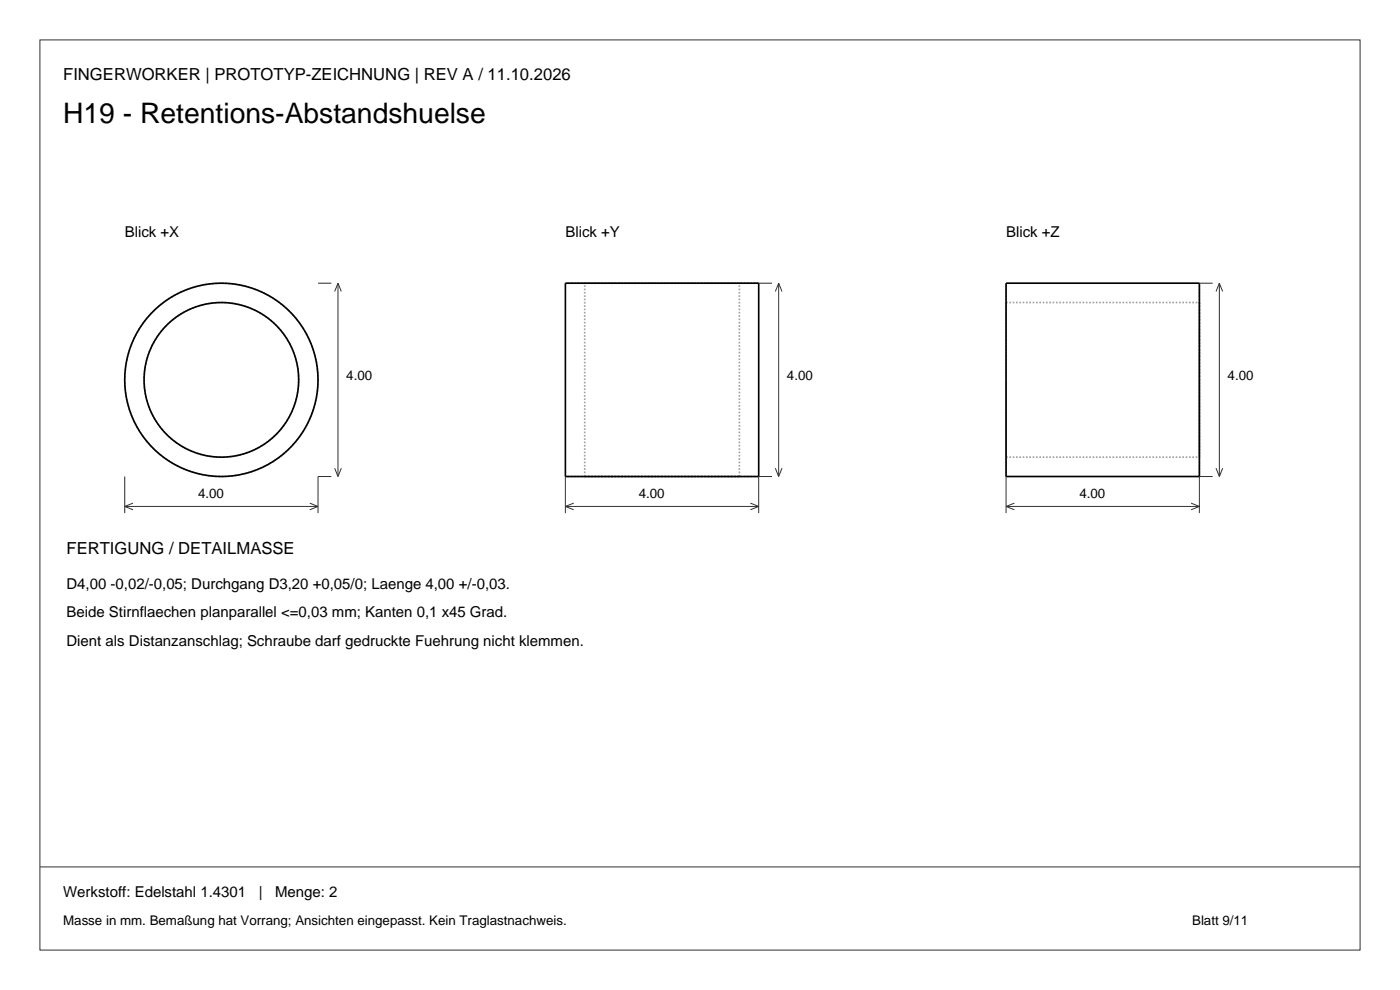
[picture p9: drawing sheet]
<svg xmlns="http://www.w3.org/2000/svg" width="297mm" height="210mm" viewBox="0 0 297 210" stroke-linecap="round" stroke-linejoin="round" font-family="sans-serif">
<defs><g id="words">
<text font-size="6" x="13.4" y="26.1">H19 - Retentions-Abstandshuelse</text>
<g font-size="3.5">
<text x="13.4" y="16.9">FINGERWORKER | PROTOTYP-ZEICHNUNG | REV A / 11.10.2026</text>
<text x="14.1" y="117.6">FERTIGUNG / DETAILMASSE</text>
</g>
<g font-size="3.2">
<text x="26.5" y="50.2">Blick +X</text>
<text x="119.9" y="50.2">Blick +Y</text>
<text x="213.4" y="50.2">Blick +Z</text>
<text x="14.1" y="125">D4,00 -0,02/-0,05; Durchgang D3,20 +0,05/0; Laenge 4,00 +/-0,03.</text>
<text x="14.1" y="131">Beide Stirnflaechen planparallel &lt;=0,03 mm; Kanten 0,1 x45 Grad.</text>
<text x="14.1" y="137">Dient als Distanzanschlag; Schraube darf gedruckte Fuehrung nicht klemmen.</text>
<text x="13.4" y="190.2">Werkstoff: Edelstahl 1.4301</text>
<text x="54.9" y="190.2">|</text>
<text x="58.4" y="190.2">Menge: 2</text>
</g>
<g font-size="2.8">
<text x="73.5" y="80.6">4.00</text>
<text x="167" y="80.6">4.00</text>
<text x="260.4" y="80.6">4.00</text>
<text x="42" y="105.7">4.00</text>
<text x="135.5" y="105.7">4.00</text>
<text x="229" y="105.7">4.00</text>
<text x="13.4" y="196.2">Masse in mm. Bemaßung hat Vorrang; Ansichten eingepasst. Kein Traglastnachweis.</text>
<text x="252.9" y="196.2">Blatt 9/11</text>
</g>
</g></defs>
<g fill="none" stroke="#26333b" stroke-width=".21">
<path d="M8.5 8.5h280v193h-280zM67.5 60.1h2.8M71.7 60.1v41M71.7 60.1l.7 1.7M71.7 60.1l-.7 1.7M161 60.1h2.8M165.2 60.1v41M165.2 60.1l.7 1.7M165.2 60.1l-.7 1.7M254.4 60.1h2.9M258.7 60.1v41M258.7 60.1l.7 1.7"/>
<path d="M258.7 60.1l-.7 1.7M71 99.3l.7 1.8M72.4 99.3l-.7 1.8M164.5 99.3l.7 1.8M165.9 99.3l-.7 1.8M258 99.3l.7 1.8M259.4 99.3l-.7 1.8M26.5 101.1v7.7M26.5 107.4h41M26.5 107.4l1.7 .7M28.2 106.7l-1.7 .7M65.7 106.7l1.8 .7"/>
<path d="M67.5 107.4l-1.8 .7M70.3 101.1h-2.8v7.7M119.9 107.4h41.1M119.9 101.1v7.7M119.9 107.4l1.8 .7M121.7 106.7l-1.8 .7M159.2 106.7l1.8 .7M161 107.4l-1.8 .7M163.8 101.1h-2.8v7.7M213.4 107.4h41M213.4 101.1v7.7M213.4 107.4l1.8 .7"/>
<path d="M215.2 106.7l-1.8 .7M252.7 106.7l1.7 .7M254.4 107.4l-1.7 .7M257.3 101.1h-2.9v7.7M8.5 183.9h280"/>
</g>
<g fill="none" stroke="#a0a0a0" stroke-width=".35" stroke-dasharray=".4 .4" stroke-linecap="butt">
<path d="M124 60.1h32.9M156.9 60.1h-32.9M161 60.1h-41.1M213.4 64.2v16.4M213.4 64.2h41M254.4 64.2v16.4M63.4 80.6a16.4 16.4 0 0 0-24.3-14.4 16.4 16.4 0 0 0-1 28.2 16.4 16.4 0 0 0 25.2-12.7l.1-1.1M67.5 80.6a20.5 20.5 0 0 0-30.4-18 20.5 20.5 0 0 0-1.1 35.3 20.5 20.5 0 0 0 31.4-16l.1-1.3M213.4 80.6v16.4M213.4 97v-32.8M213.4 97h41M254.4 80.6v16.4"/>
<path d="M254.4 97v-32.8M124 101.1h32.9M124 101.1v-41M156.9 101.1h-32.9M156.9 101.1v-41M161 101.1h-41.1M213.4 101.1v-41M254.4 101.1v-41"/>
</g>
<g fill="none" stroke="#000" stroke-width=".35">
<path d="M119.9 60.1h41.1v41h-41.1zM213.4 60.1h41v41h-41z"/>
<circle cx="47" cy="80.6" r="16.4"/>
<circle cx="47" cy="80.6" r="20.5"/>
</g>
<use href="#words"/>
</svg>
